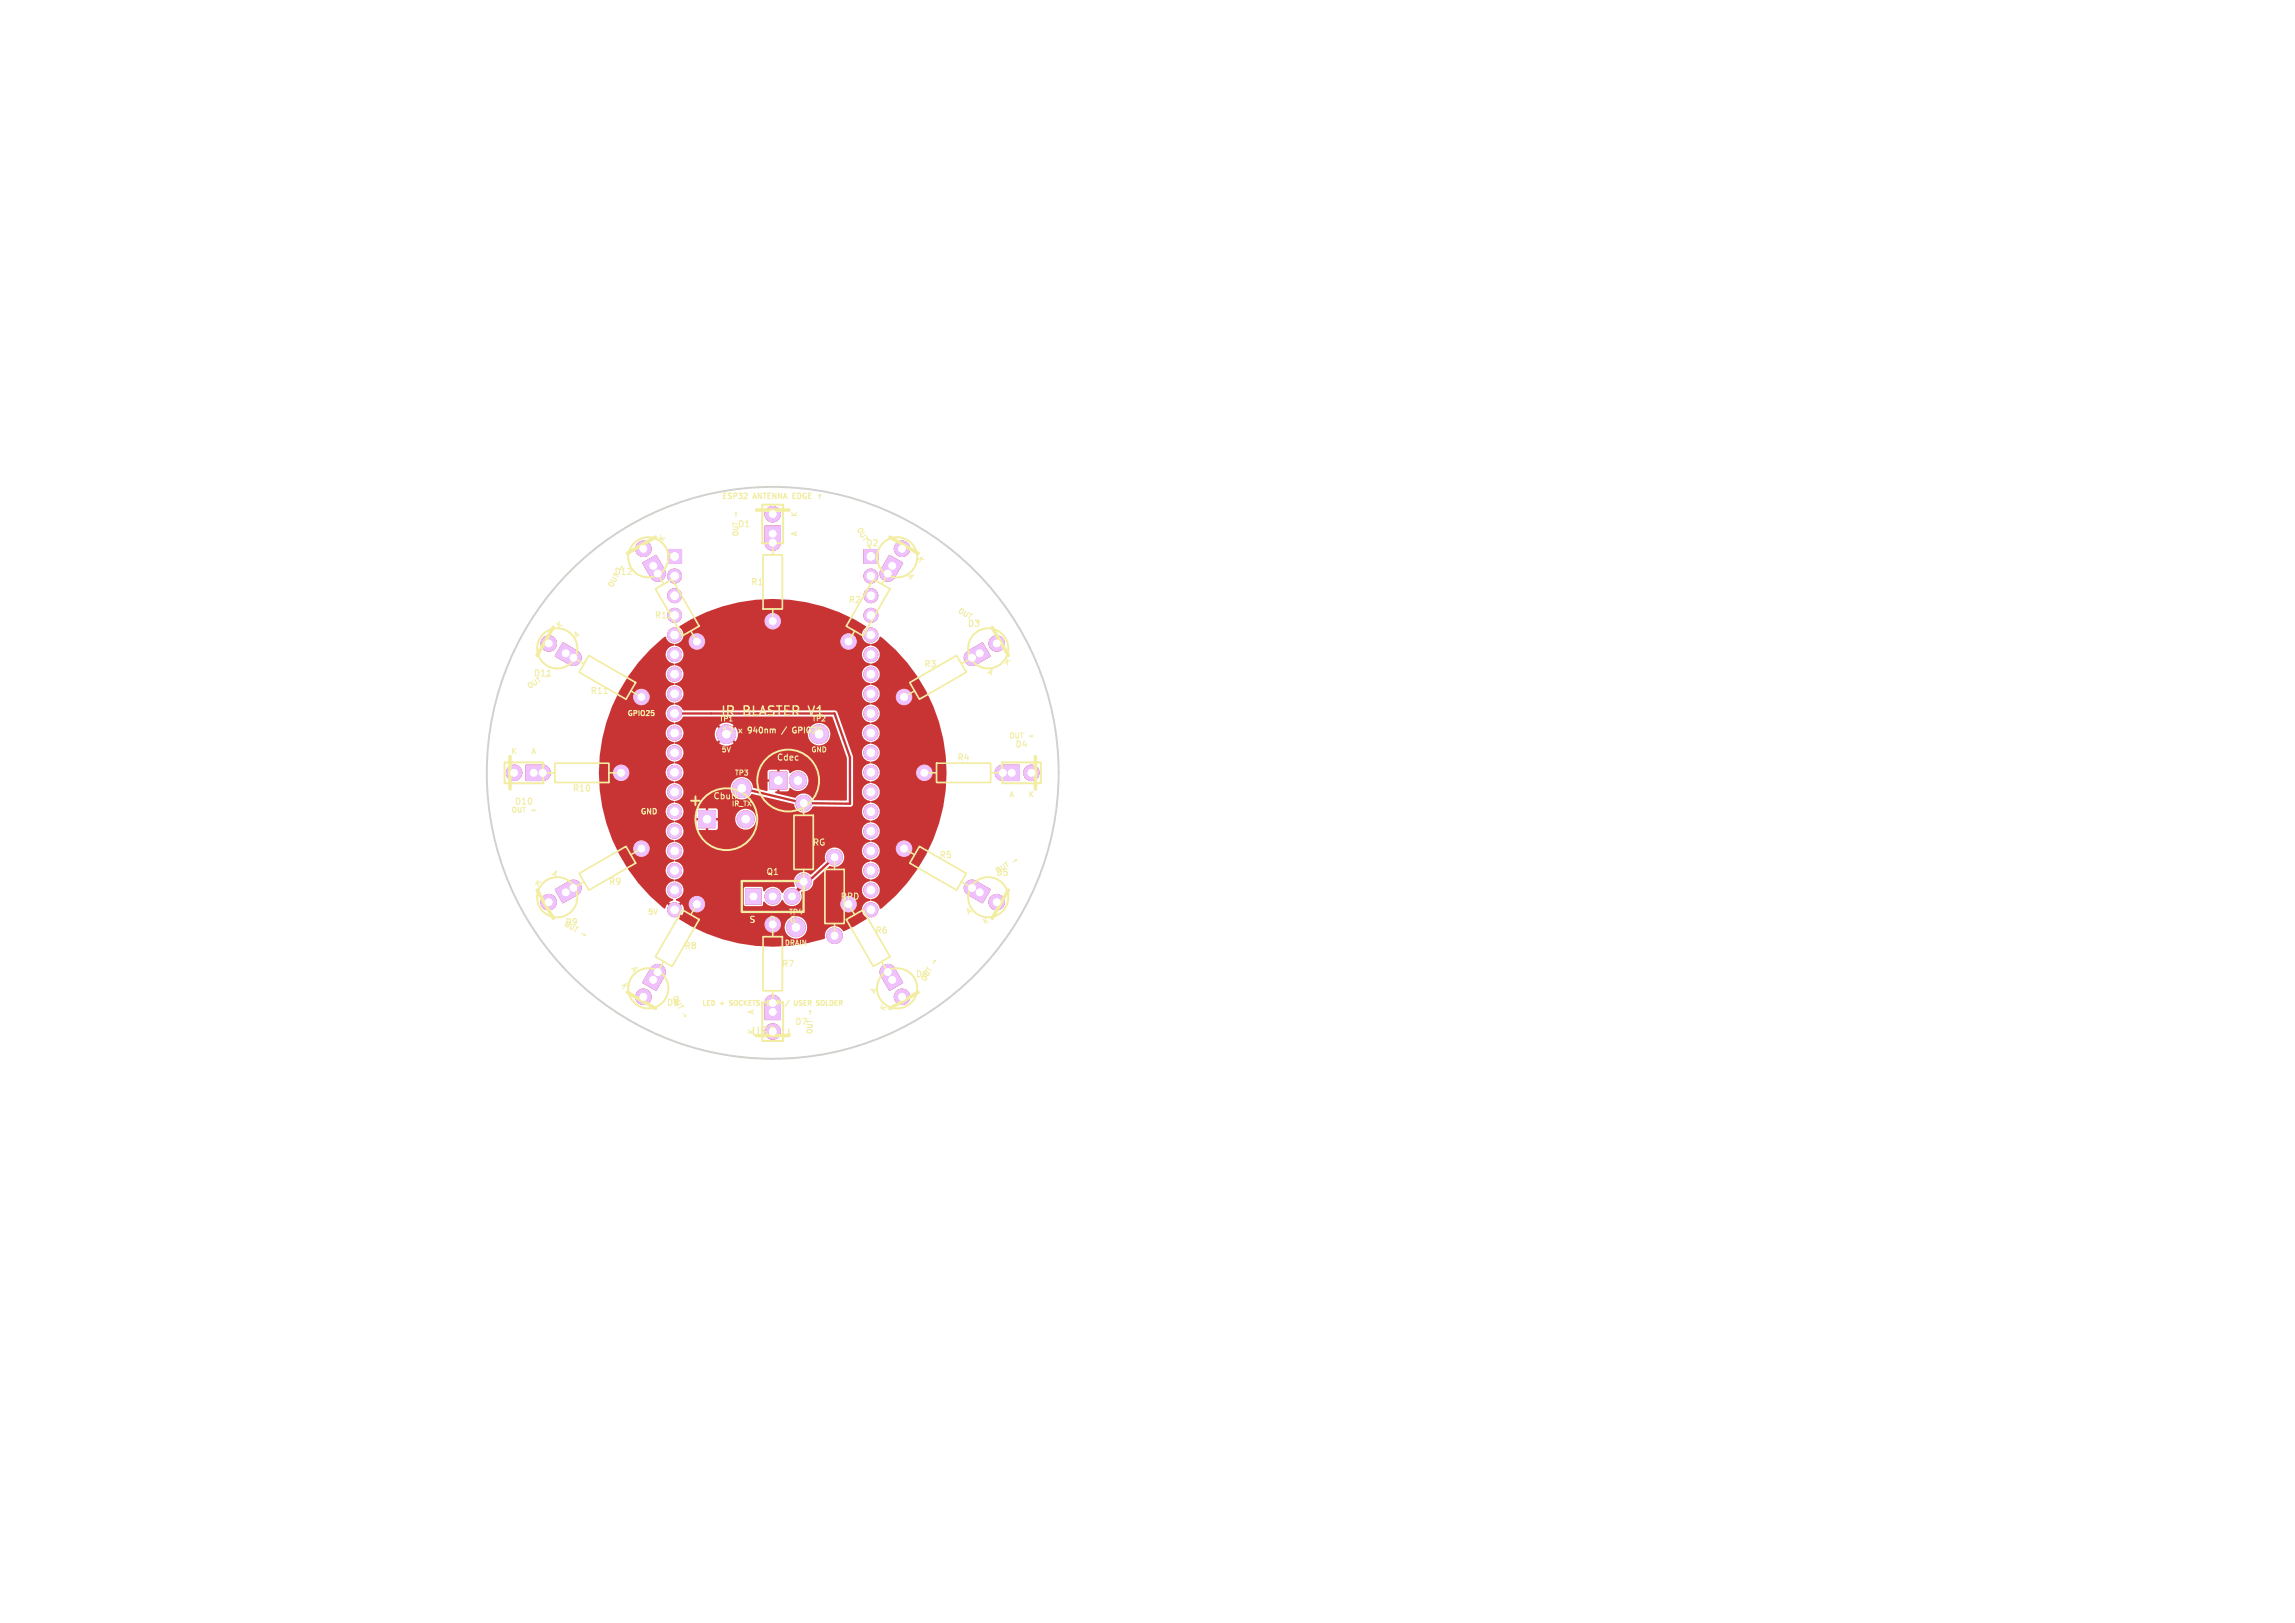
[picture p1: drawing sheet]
<svg xmlns="http://www.w3.org/2000/svg" width="297mm" height="210mm" viewBox="0 0 297 210" stroke-linecap="round" stroke-linejoin="round" font-family="sans-serif">
<defs><g id="words">
<text font-size="2.1" fill="#f2eda1" x="88.8" y="104.6">+</text>
<g font-size="1.7" fill="#f2eda1">
<text x="93.2" y="92.9">IR</text>
<text x="96.2" y="92.9">BLASTER</text>
<text x="105" y="92.9">V1</text>
</g>
<text font-size="1.5" fill="#fff" x="97.1" y="134.3">USB</text>
<text font-size="1.5" fill="#f2eda1" x="101.5" y="134.3">þÿ!“</text>
<g font-size="1.1" fill="#f2eda1">
<text x="95.4" y="68.4">D1</text>
<text x="112" y="70.9">D2</text>
<text x="79.4" y="74.6">D12</text>
<text x="97.1" y="75.9">R1</text>
<text x="84.6" y="80.2">R12</text>
<text x="109.7" y="78.2">R2</text>
<text x="125.1" y="81.3">D3</text>
<text x="69" y="87.7">D11</text>
<text x="76.3" y="90">R11</text>
<text x="119.5" y="86.5">R3</text>
<text x="100.4" y="98.6">Cdec</text>
<text x="123.8" y="98.6">R4</text>
<text x="131.3" y="96.9">D4</text>
<text x="66.5" y="104.3">D10</text>
<text x="74" y="102.6">R10</text>
<text x="92.2" y="103.6">Cbulk</text>
<text x="99.1" y="113.4">Q1</text>
<text x="105.1" y="109.6">RG</text>
<text x="121.5" y="111.2">R5</text>
<text x="128.8" y="113.5">D5</text>
<text x="73.1" y="119.9">D9</text>
<text x="78.7" y="114.7">R9</text>
<text x="96.9" y="119.6">S</text>
<text x="100.2" y="119.6">D</text>
<text x="108.7" y="116.6">RPD</text>
<text x="88.5" y="123">R8</text>
<text x="101.1" y="125.3">R7</text>
<text x="113.2" y="121">R6</text>
<text x="86.2" y="130.3">D8</text>
<text x="118.4" y="126.6">D6</text>
<text x="102.8" y="132.8">D7</text>
</g>
<g font-size="1" fill="#f2eda1">
<text x="93.3" y="64.8">ESP32</text>
<text x="97.5" y="64.8">ANTENNA</text>
<text x="102.9" y="64.8">EDGE</text>
<text x="85.9" y="70.3" transform="rotate(-60 85.9 70.3)">K</text>
<text x="103.3" y="69.5" transform="rotate(-90 103.3 69.5)">A</text>
<text x="103.3" y="67" transform="rotate(-90 103.3 67)">K</text>
<text x="117.2" y="74.5" transform="rotate(60 117.2 74.5)">A</text>
<text x="118.5" y="72.3" transform="rotate(60 118.5 72.3)">K</text>
<text x="72.3" y="81.5" transform="rotate(-30 72.3 81.5)">K</text>
<text x="74.5" y="82.8" transform="rotate(-30 74.5 82.8)">A</text>
<text x="127.5" y="87.2" transform="rotate(30 127.5 87.2)">A</text>
<text x="129.7" y="85.9" transform="rotate(30 129.7 85.9)">K</text>
<text x="93.3" y="95.1">12</text>
<text x="95.6" y="95.1">x</text>
<text x="97.1" y="95.1">940nm</text>
<text x="103.5" y="95.1">GPIO25</text>
<text x="66.1" y="97.7">K</text>
<text x="68.6" y="97.7">A</text>
<text x="82.8" y="105.6">GND</text>
<text x="130.5" y="103.3">A</text>
<text x="133" y="103.3">K</text>
<text x="71.2" y="113.3" transform="rotate(30 71.2 113.3)">A</text>
<text x="68.9" y="114.5" transform="rotate(30 68.9 114.5)">K</text>
<text x="83.7" y="118.6">5V</text>
<text x="125.3" y="118.6" transform="rotate(-30 125.3 118.6)">A</text>
<text x="127.4" y="119.9" transform="rotate(-30 127.4 119.9)">K</text>
<text x="81.4" y="125.3" transform="rotate(60 81.4 125.3)">A</text>
<text x="80.1" y="127.4" transform="rotate(60 80.1 127.4)">K</text>
<text x="97.7" y="131.4" transform="rotate(-90 97.7 131.4)">A</text>
<text x="113.3" y="128.8" transform="rotate(-60 113.3 128.8)">A</text>
<text x="114.5" y="131.1" transform="rotate(-60 114.5 131.1)">K</text>
<text x="97.7" y="133.9" transform="rotate(-90 97.7 133.9)">K</text>
</g>
<text font-size="1" fill="#fff" x="87.2" y="72.5" transform="rotate(-60 87.2 72.5)">A</text>
<g font-size=".9" fill="#f2eda1">
<text x="95.7" y="69.5" transform="rotate(-90 95.7 69.5)">OUT</text>
<text x="95.7" y="66.9" transform="rotate(-90 95.7 66.9)">þÿ!’</text>
<text x="110.7" y="68.5" transform="rotate(60 110.7 68.5)">OUT</text>
<text x="79.3" y="76.2" transform="rotate(-60 79.3 76.2)">OUT</text>
<text x="80.6" y="74" transform="rotate(-60 80.6 74)">þÿ!’</text>
<text x="123.8" y="79.3" transform="rotate(30 123.8 79.3)">OUT</text>
<text x="68.5" y="89.3" transform="rotate(-30 68.5 89.3)">OUT</text>
<text x="81.1" y="92.9">GPIO25</text>
<text x="93" y="93.5">TP1</text>
<text x="105" y="93.5">TP2</text>
<text x="130.5" y="95.7">OUT</text>
<text x="133.1" y="95.7">þÿ!’</text>
<text x="93.3" y="97.5">5V</text>
<text x="95" y="100.5">TP3</text>
<text x="104.9" y="97.5">GND</text>
<text x="66.1" y="105.3">OUT</text>
<text x="68.7" y="105.3">þÿ!’</text>
<text x="94.6" y="104.5">IR_TX</text>
<text x="129.1" y="113.2" transform="rotate(-30 129.1 113.2)">OUT</text>
<text x="131.3" y="111.9" transform="rotate(-30 131.3 111.9)">þÿ!’</text>
<text x="72.8" y="119.8" transform="rotate(30 72.8 119.8)">OUT</text>
<text x="102" y="118.5">TP4</text>
<text x="75" y="121.1" transform="rotate(30 75 121.1)">þÿ!’</text>
<text x="101.4" y="122.5">DRAIN</text>
<text x="121.1" y="125" transform="rotate(-60 121.1 125)">þÿ!’</text>
<text x="86.8" y="129.1" transform="rotate(60 86.8 129.1)">OUT</text>
<text x="88.1" y="131.3" transform="rotate(60 88.1 131.3)">þÿ!’</text>
<text x="90.7" y="130.3">LED</text>
<text x="93.2" y="130.3">+</text>
<text x="94.8" y="130.3">SOCKETS:</text>
<text x="100" y="130.3">DNP</text>
<text x="102.7" y="130.3">/</text>
<text x="104.1" y="130.3">USER</text>
<text x="105.3" y="131.3" transform="rotate(-90 105.3 131.3)">þÿ!’</text>
<text x="107.3" y="130.3">SOLDER</text>
<text x="119.8" y="127.2" transform="rotate(-60 119.8 127.2)">OUT</text>
<text x="105.3" y="133.9" transform="rotate(-90 105.3 133.9)">OUT</text>
</g>
</g></defs>
<g fill="#c83434" stroke="#c83434" stroke-width=".13">
<path d="M84.2 125.4l1.7 1-1 1.8-1.7-1z"/>
<path d="M99 129.9h2v2h-2z"/>
<path d="M99 68.1h2v2h-2z"/>
<path d="M114.1 126.4l1.7-1 1 1.8-1.7 1z"/>
<path d="M96.5 115h2v2h-2z"/>
<path d="M72.8 83.2l1.8 1-1 1.7-1.8-1z"/>
<path d="M90.4 104.9h2.2v2.2h-2.2z"/>
<path d="M129.9 99h2v2h-2z"/>
<path d="M83.2 72.8l1.7-1 1 1.8-1.7 1z"/>
<path d="M115.1 71.8l1.7 1-1 1.8-1.7-1z"/>
<path d="M125.4 84.2l1.8-1 1 1.7-1.8 1z"/>
<path d="M68.1 99h2v2h-2z"/>
<path d="M71.8 115.1l1.8-1 1 1.7-1.8 1z"/>
<path d="M126.4 114.1l1.8 1-1 1.7-1.8-1z"/>
<path d="M99.6 99.9h2.2v2.2h-2.2z"/>
<path d="M111.8 71.1h1.8v1.8h-1.8z"/>
<path d="M86.4 71.1h1.8v1.8h-1.8z"/>
<circle cx="83.3" cy="129" r="1"/>
<circle cx="100" cy="133.5" r="1"/>
<circle cx="104" cy="103.9" r="1"/>
<circle cx="104" cy="114.1" r="1"/>
<circle cx="83" cy="109.8" r="1"/>
<circle cx="74.2" cy="114.9" r="1"/>
<circle cx="100" cy="66.5" r="1"/>
<circle cx="116.7" cy="129" r="1"/>
<circle cx="100" cy="116" r="1"/>
<circle cx="102.5" cy="116" r="1"/>
<circle cx="71" cy="83.3" r="1"/>
<circle cx="90.2" cy="117" r="1"/>
<circle cx="85.1" cy="125.8" r="1"/>
<circle cx="100" cy="119.6" r="1"/>
<circle cx="100" cy="129.8" r="1"/>
<circle cx="106" cy="95" r="1.2"/>
<circle cx="108" cy="110.9" r="1"/>
<circle cx="108" cy="121.1" r="1"/>
<circle cx="96.5" cy="106" r="1.1"/>
<circle cx="96" cy="102" r="1.2"/>
<circle cx="133.5" cy="100" r="1"/>
<circle cx="119.6" cy="100" r="1"/>
<circle cx="129.8" cy="100" r="1"/>
<circle cx="117" cy="109.8" r="1"/>
<circle cx="125.8" cy="114.9" r="1"/>
<circle cx="109.8" cy="83" r="1"/>
<circle cx="114.9" cy="74.2" r="1"/>
<circle cx="117" cy="90.2" r="1"/>
<circle cx="125.8" cy="85.1" r="1"/>
<circle cx="100" cy="80.4" r="1"/>
<circle cx="100" cy="70.2" r="1"/>
<circle cx="83.3" cy="71" r="1"/>
<circle cx="116.7" cy="71" r="1"/>
<circle cx="129" cy="83.3" r="1"/>
<circle cx="109.8" cy="117" r="1"/>
<circle cx="114.9" cy="125.8" r="1"/>
<circle cx="90.2" cy="83" r="1"/>
<circle cx="85.1" cy="74.2" r="1"/>
<circle cx="80.4" cy="100" r="1"/>
<circle cx="70.2" cy="100" r="1"/>
<circle cx="83" cy="90.2" r="1"/>
<circle cx="74.2" cy="85.1" r="1"/>
<circle cx="103" cy="120" r="1.2"/>
<circle cx="66.5" cy="100" r="1"/>
<circle cx="71" cy="116.7" r="1"/>
<circle cx="129" cy="116.7" r="1"/>
<circle cx="103.3" cy="101" r="1.1"/>
<circle cx="94" cy="95" r="1.2"/>
<circle cx="112.7" cy="74.5" r=".9"/>
<circle cx="112.7" cy="77.1" r=".9"/>
<circle cx="112.7" cy="79.6" r=".9"/>
<circle cx="112.7" cy="82.2" r=".9"/>
<circle cx="112.7" cy="84.7" r=".9"/>
<circle cx="112.7" cy="87.2" r=".9"/>
<circle cx="112.7" cy="89.8" r=".9"/>
<circle cx="112.7" cy="92.3" r=".9"/>
<circle cx="112.7" cy="94.9" r=".9"/>
<circle cx="112.7" cy="97.4" r=".9"/>
<circle cx="112.7" cy="99.9" r=".9"/>
<circle cx="112.7" cy="102.5" r=".9"/>
<circle cx="112.7" cy="105" r=".9"/>
<circle cx="112.7" cy="107.6" r=".9"/>
<circle cx="112.7" cy="110.1" r=".9"/>
<circle cx="112.7" cy="112.6" r=".9"/>
<circle cx="112.7" cy="115.2" r=".9"/>
<circle cx="112.7" cy="117.7" r=".9"/>
<circle cx="87.3" cy="74.5" r=".9"/>
<circle cx="87.3" cy="77.1" r=".9"/>
<circle cx="87.3" cy="79.6" r=".9"/>
<circle cx="87.3" cy="82.2" r=".9"/>
<circle cx="87.3" cy="84.7" r=".9"/>
<circle cx="87.3" cy="87.2" r=".9"/>
<circle cx="87.3" cy="89.8" r=".9"/>
<circle cx="87.3" cy="92.3" r=".9"/>
<circle cx="87.3" cy="94.9" r=".9"/>
<circle cx="87.3" cy="97.4" r=".9"/>
<circle cx="87.3" cy="99.9" r=".9"/>
<circle cx="87.3" cy="102.5" r=".9"/>
<circle cx="87.3" cy="105" r=".9"/>
<circle cx="87.3" cy="107.6" r=".9"/>
<circle cx="87.3" cy="110.1" r=".9"/>
<circle cx="87.3" cy="112.6" r=".9"/>
<circle cx="87.3" cy="115.2" r=".9"/>
<circle cx="87.3" cy="117.7" r=".9"/>
</g>
<path d="M117 90.2l2.6 9.8" fill="none" stroke="#c83434" stroke-width="1"/>
<path d="M87.3 92.3h20.7l2 5.7v6l-6-.1-8-1.9M108 110.9l-5.5 5.1 1.5-1.9" fill="none" stroke="#c83434" stroke-width=".3"/>
<path d="M84.5 73.2l.6 1M100 69.1v1.1M115.5 73.2l-.6 1M73.2 84.5l1 .6M126.8 84.5l-1 .6M69.1 100h1.1M74.2 114.9l-1 .6M125.8 114.9l1 .6M129.8 100h1.1M85.1 125.8l-.6 1M100 129.8v1.1M114.9 125.8l.6 1" fill="none" stroke="#c83434" stroke-width=".6"/>
<g fill="#c83434">
<path d="M87.9 81a22.3 22.3 0 0 1 24.2 .1v.1a1.18 1.18 0 0 0-.5 1.3 1.18 1.18 0 0 0 1.1 .8v.2a1.38 1.38 0 0 0-1.2 1.1 1.22 1.22 0 0 0 1.2 1.3v.1a1.38 1.38 0 0 0-1.2 1.1 1.22 1.22 0 0 0 1.2 1.3v.1a1.38 1.38 0 0 0-1.2 1.2 1.22 1.22 0 0 0 1.2 1.3v.1a1.38 1.38 0 0 0-1.2 1.1 1.22 1.22 0 0 0 1.2 1.3v.1a1.38 1.38 0 0 0-1.2 1.2 1.22 1.22 0 0 0 1.2 1.2v.2a1.38 1.38 0 0 0-1.2 1.1 1.2 1.2 0 0 0 1.2 1.3v.1a1.38 1.38 0 0 0-1.2 1.1 1.22 1.22 0 0 0 1.2 1.3v.1a1.38 1.38 0 0 0-1.2 1.2 1.22 1.22 0 0 0 1.2 1.3v.1a1.38 1.38 0 0 0-1.2 1.1 1.2 1.2 0 0 0 1.2 1.3v.1a1.38 1.38 0 0 0-1.2 1.2 1.22 1.22 0 0 0 1.2 1.2v.2a1.38 1.38 0 0 0-1.2 1.1 1.22 1.22 0 0 0 1.2 1.3v.1a1.38 1.38 0 0 0-1.2 1.1 1.22 1.22 0 0 0 1.2 1.3v.1a1.38 1.38 0 0 0-1.2 1.2 1.22 1.22 0 0 0 1.2 1.3v.1a1.38 1.38 0 0 0-1.2 1.1 1.49 1.49 0 0 0 .7 1.2l-1.6 1-1.4 .7a1.31 1.31 0 0 0-1.6-.6 1.31 1.31 0 0 0-.9 1.5v.1a22.4 22.4 0 0 1-17.2-1.6h12v.2a1.45 1.45 0 0 0 2.3 1.1 1.45 1.45 0 0 0 0-2.4 1.45 1.45 0 0 0-2.3 1.1h-12l-1.6-.9v-.2l.1-.1-.5-.5 .2-.2 .5 .5a1.19 1.19 0 0 0 0-1.5l-.5 .5-.2-.2 .5-.5-.5-.3v-.1a1.31 1.31 0 0 0 .9-1.4h7.8v2l.2 .2h2.2l.1-.1 .1-.4h.1a1.32 1.32 0 0 0 2.3-.2h.1a1.29 1.29 0 0 0 1.7 .6 1.29 1.29 0 0 0 .7-1.6l.1-.1a1.38 1.38 0 0 0 1.5-1.4l2.1-2a1.26 1.26 0 0 0 1.8-.8 1.26 1.26 0 0 0-1.3-1.5 1.26 1.26 0 0 0-1.1 1.7l-1.8 1.7-.1 .1a1.27 1.27 0 0 0-1.7-.1 1.27 1.27 0 0 0-.3 1.6l-.1 .1a1.33 1.33 0 0 0-1.5 .7h-.1a1.29 1.29 0 0 0-2.3-.2h-.1l-.1-.4-.2-.2h-2l-.3 .3h-7.8l-.1-.3a1.5 1.5 0 0 0-1-.8v-.1a1.18 1.18 0 0 0 1.2-1.2 1.18 1.18 0 0 0-1.2-1.1v-.2l.1-.1a1.17 1.17 0 0 0 1-1.1 1.17 1.17 0 0 0-1.1-1.2v-.1l.1-.1a1.17 1.17 0 0 0 1-1.2 1.17 1.17 0 0 0-1.1-1.1v-.1l.1-.1a1.15 1.15 0 0 0 1-1.3h1.7v1h.9v.3h-.9v1l.2 .2h1v-.9h.3v.9h1.2l.1-.3v-.9h-.9v-.3h3.1v.2a1.35 1.35 0 0 0 2.1 1.1 1.35 1.35 0 0 0 0-2.4 1.35 1.35 0 0 0-2.1 1.1h-3.1h.9v-1.1l-.2-.2h-1.1v.9h-.3v-.9h-1l-.2 .3h-1.7l-.1-.5a1.68 1.68 0 0 0-1-.6v-.1a1.18 1.18 0 0 0 1.2-1.2 1.18 1.18 0 0 0-1.2-1.2v-.1l.1-.1a1.17 1.17 0 0 0 1-1.2 1.17 1.17 0 0 0-1.1-1.1v-.2l.1-.1a1.19 1.19 0 0 0 1-1.2 1.19 1.19 0 0 0-1.1-1.1v-.1a1.29 1.29 0 0 0 1.2-1.2h4v.5l.3 .6 .8-.8 .2 .2-.8 .8 .2 .1a1.5 1.5 0 0 0 1.8-.1l-.8-.8 .2-.2 .8 .8 .3-.6v-.5h9v.2a1.45 1.45 0 0 0 2.3 1.1 1.45 1.45 0 0 0 0-2.4 1.45 1.45 0 0 0-2.3 1.1h-9l-.1-.5-.2-.4-.8 .8-.2-.2 .8-.8-.2-.1a1.5 1.5 0 0 0-1.8 .1l.8 .8-.2 .2-.8-.8-.2 .4-.1 .5h-4a1.19 1.19 0 0 0-1.2-1.2v-.1l.1-.1a1.46 1.46 0 0 0 1.1-.8h19.2l1.9 5.3v5.5l-.1 .1-4.2-.1h-.1a1.27 1.27 0 0 0-2.3-.3l-2.5-.6-.1-.1 .1-.1h.2v-.9h.3v.9h1l.2-.2a.15 .15 0 0 1 .1-.2 .15 .15 0 0 1 .2 0 1.36 1.36 0 0 0 1.9-.1 1.36 1.36 0 0 0-.1-1.9 1.36 1.36 0 0 0-1.9 .1l-.1-.1-.1-.3-.2-.1h-1v.9h-.3v-.9h-1l-.3 .2v1.1h1v.3h-1v1.1l-1.8-.3-.1-.1a1.46 1.46 0 0 0-2-1.2 1.46 1.46 0 0 0-.5 2.3 1.46 1.46 0 0 0 2.4-.3l5.4 1.3a1.29 1.29 0 0 0 1.1 1.2 1.29 1.29 0 0 0 1.4-.8h4.8l.2-.1 .2-.2v-6.2l-2.2-5.9-.2-.1h-19.5l-.2-.1a1.24 1.24 0 0 0-1-.7v-.1l.1-.1a1.17 1.17 0 0 0 1-1.2 1.17 1.17 0 0 0-1.1-1.1v-.1l.1-.1a1.17 1.17 0 0 0 1-1.2 1.17 1.17 0 0 0-1.1-1.1v-.2l.1-.1a1.17 1.17 0 0 0 1-1.1 1.17 1.17 0 0 0-1.1-1.2v-.1l.1-.1a1.17 1.17 0 0 0 1-.9 1.17 1.17 0 0 0-.5-1.2z"/>
<path d="M112.7 83.3a1.28 1.28 0 0 0 1.1-.9h.2l.3 .2a22.5 22.5 0 0 1 3.1 3.1 22.5 22.5 0 0 1 3.4 5.7 22.4 22.4 0 0 1-6.8 26.2l-.2-.1-.1-.4a1.7 1.7 0 0 0-1-.6v-.1a1.18 1.18 0 0 0 1.2-1.2 1.18 1.18 0 0 0-1.2-1.2v-.1l.1-.1a1.17 1.17 0 0 0 1-1.2 1.17 1.17 0 0 0-1.1-1.1v-.2l.1-.1a1.17 1.17 0 0 0 1-1.1 1.17 1.17 0 0 0-1.1-1.2v-.1l.1-.1a1.17 1.17 0 0 0 1-1.2 1.17 1.17 0 0 0-1.1-1.1v-.1l.1-.1a1.17 1.17 0 0 0 1-1.2 1.17 1.17 0 0 0-1.1-1.2v-.1l.1-.1a1.17 1.17 0 0 0 1-1.2 1.17 1.17 0 0 0-1.1-1.1v-.1l.1-.1a1.17 1.17 0 0 0 1-1.2 1.17 1.17 0 0 0-1.1-1.1v-.2l.1-.1a1.17 1.17 0 0 0 1-1.1 1.17 1.17 0 0 0-1.1-1.2v-.1l.1-.1a1.17 1.17 0 0 0 1-1.2 1.17 1.17 0 0 0-1.1-1.1v-.1l.1-.1a1.17 1.17 0 0 0 1-1.2 1.17 1.17 0 0 0-1.1-1.2v-.1l.1-.1a1.17 1.17 0 0 0 1-1.2 1.17 1.17 0 0 0-1.1-1.1v-.1l.1-.1a1.17 1.17 0 0 0 1-1.2 1.17 1.17 0 0 0-1.1-1.1v-.2l.1-.1a1.17 1.17 0 0 0 1-1.1 1.17 1.17 0 0 0-1.1-1.2z"/>
<path d="M84.1 84.1l1.6-1.5 .4-.2a1.54 1.54 0 0 0 1.2 1v.1a1.18 1.18 0 0 0-1.2 1.2 1.18 1.18 0 0 0 1.2 1.2v.1a1.38 1.38 0 0 0-1.2 1.1 1.22 1.22 0 0 0 1.2 1.3v.1a1.38 1.38 0 0 0-1.2 1.2 1.22 1.22 0 0 0 1.2 1.3v.1a1.38 1.38 0 0 0-1.2 1.1 1.22 1.22 0 0 0 1.2 1.3v.1a1.38 1.38 0 0 0-1.2 1.2 1.22 1.22 0 0 0 1.2 1.2v.2a1.38 1.38 0 0 0-1.2 1.1 1.2 1.2 0 0 0 1.2 1.3v.1a1.38 1.38 0 0 0-1.2 1.1 1.22 1.22 0 0 0 1.2 1.3v.1a1.38 1.38 0 0 0-1.2 1.2 1.22 1.22 0 0 0 1.2 1.3v.1a1.38 1.38 0 0 0-1.2 1.1 1.2 1.2 0 0 0 1.2 1.3v.1a1.38 1.38 0 0 0-1.2 1.2 1.22 1.22 0 0 0 1.2 1.2v.2a1.38 1.38 0 0 0-1.2 1.1 1.22 1.22 0 0 0 1.2 1.3v.1a1.38 1.38 0 0 0-1.2 1.1 1.22 1.22 0 0 0 1.2 1.3v.1a1.38 1.38 0 0 0-1.2 1.2 1.53 1.53 0 0 0 1 1.3v.1l-.5 .3 .5 .5-.2 .2-.5-.5-.3 .5h-.2a22.5 22.5 0 0 1-1.8-33.4z"/>
</g>
<g fill="#efc1ff" stroke="#efc1ff" stroke-width=".13">
<path d="M84.2 125.4l1.7 1-1 1.8-1.7-1z"/>
<path d="M99 129.9h2v2h-2z"/>
<path d="M99 68.1h2v2h-2z"/>
<path d="M114.1 126.4l1.7-1 1 1.8-1.7 1z"/>
<path d="M96.5 115h2v2h-2z"/>
<path d="M72.8 83.2l1.8 1-1 1.7-1.8-1z"/>
<path d="M90.4 104.9h2.2v2.2h-2.2z"/>
<path d="M129.9 99h2v2h-2z"/>
<path d="M83.2 72.8l1.7-1 1 1.8-1.7 1z"/>
<path d="M115.1 71.8l1.7 1-1 1.8-1.7-1z"/>
<path d="M125.4 84.2l1.8-1 1 1.7-1.8 1z"/>
<path d="M68.1 99h2v2h-2z"/>
<path d="M71.8 115.1l1.8-1 1 1.7-1.8 1z"/>
<path d="M126.4 114.1l1.8 1-1 1.7-1.8-1z"/>
<path d="M99.6 99.9h2.2v2.2h-2.2z"/>
<path d="M111.8 71.1h1.8v1.8h-1.8z"/>
<path d="M86.4 71.1h1.8v1.8h-1.8z"/>
<circle cx="83.3" cy="129" r="1"/>
<circle cx="100" cy="133.5" r="1"/>
<circle cx="104" cy="103.9" r="1"/>
<circle cx="104" cy="114.1" r="1"/>
<circle cx="83" cy="109.8" r="1"/>
<circle cx="74.2" cy="114.9" r="1"/>
<circle cx="100" cy="66.5" r="1"/>
<circle cx="116.7" cy="129" r="1"/>
<circle cx="100" cy="116" r="1"/>
<circle cx="102.5" cy="116" r="1"/>
<circle cx="71" cy="83.3" r="1"/>
<circle cx="90.2" cy="117" r="1"/>
<circle cx="85.1" cy="125.8" r="1"/>
<circle cx="100" cy="119.6" r="1"/>
<circle cx="100" cy="129.8" r="1"/>
<circle cx="106" cy="95" r="1.2"/>
<circle cx="108" cy="110.9" r="1"/>
<circle cx="108" cy="121.1" r="1"/>
<circle cx="96.5" cy="106" r="1.1"/>
<circle cx="96" cy="102" r="1.2"/>
<circle cx="133.5" cy="100" r="1"/>
<circle cx="119.6" cy="100" r="1"/>
<circle cx="129.8" cy="100" r="1"/>
<circle cx="117" cy="109.8" r="1"/>
<circle cx="125.8" cy="114.9" r="1"/>
<circle cx="109.8" cy="83" r="1"/>
<circle cx="114.9" cy="74.2" r="1"/>
<circle cx="117" cy="90.2" r="1"/>
<circle cx="125.8" cy="85.1" r="1"/>
<circle cx="100" cy="80.4" r="1"/>
<circle cx="100" cy="70.2" r="1"/>
<circle cx="83.3" cy="71" r="1"/>
<circle cx="116.7" cy="71" r="1"/>
<circle cx="129" cy="83.3" r="1"/>
<circle cx="109.8" cy="117" r="1"/>
<circle cx="114.9" cy="125.8" r="1"/>
<circle cx="90.2" cy="83" r="1"/>
<circle cx="85.1" cy="74.2" r="1"/>
<circle cx="80.4" cy="100" r="1"/>
<circle cx="70.2" cy="100" r="1"/>
<circle cx="83" cy="90.2" r="1"/>
<circle cx="74.2" cy="85.1" r="1"/>
<circle cx="103" cy="120" r="1.2"/>
<circle cx="66.5" cy="100" r="1"/>
<circle cx="71" cy="116.7" r="1"/>
<circle cx="129" cy="116.7" r="1"/>
<circle cx="103.3" cy="101" r="1.1"/>
<circle cx="94" cy="95" r="1.2"/>
<circle cx="112.7" cy="74.5" r=".9"/>
<circle cx="112.7" cy="77.1" r=".9"/>
<circle cx="112.7" cy="79.6" r=".9"/>
<circle cx="112.7" cy="82.2" r=".9"/>
<circle cx="112.7" cy="84.7" r=".9"/>
<circle cx="112.7" cy="87.2" r=".9"/>
<circle cx="112.7" cy="89.8" r=".9"/>
<circle cx="112.7" cy="92.3" r=".9"/>
<circle cx="112.7" cy="94.9" r=".9"/>
<circle cx="112.7" cy="97.4" r=".9"/>
<circle cx="112.7" cy="99.9" r=".9"/>
<circle cx="112.7" cy="102.5" r=".9"/>
<circle cx="112.7" cy="105" r=".9"/>
<circle cx="112.7" cy="107.6" r=".9"/>
<circle cx="112.7" cy="110.1" r=".9"/>
<circle cx="112.7" cy="112.6" r=".9"/>
<circle cx="112.7" cy="115.2" r=".9"/>
<circle cx="112.7" cy="117.7" r=".9"/>
<circle cx="87.3" cy="74.5" r=".9"/>
<circle cx="87.3" cy="77.1" r=".9"/>
<circle cx="87.3" cy="79.6" r=".9"/>
<circle cx="87.3" cy="82.2" r=".9"/>
<circle cx="87.3" cy="84.7" r=".9"/>
<circle cx="87.3" cy="87.2" r=".9"/>
<circle cx="87.3" cy="89.8" r=".9"/>
<circle cx="87.3" cy="92.3" r=".9"/>
<circle cx="87.3" cy="94.9" r=".9"/>
<circle cx="87.3" cy="97.4" r=".9"/>
<circle cx="87.3" cy="99.9" r=".9"/>
<circle cx="87.3" cy="102.5" r=".9"/>
<circle cx="87.3" cy="105" r=".9"/>
<circle cx="87.3" cy="107.6" r=".9"/>
<circle cx="87.3" cy="110.1" r=".9"/>
<circle cx="87.3" cy="112.6" r=".9"/>
<circle cx="87.3" cy="115.2" r=".9"/>
<circle cx="87.3" cy="117.7" r=".9"/>
</g>
<g fill="none" stroke="#f2eda1" stroke-width=".15">
<path d="M96.3 64.5h.4M96.7 63.9v.2M102.6 64.1h.2M102.9 63.8h-.3v.7h.3M106.1 64v.5M106.1 64l-.2 .1M106.1 64l.1 .1M84.6 92.3v.2M101.8 94.1l-.7 .9M103 94.1a.34 .34 0 0 0-.4 .4 .34 .34 0 0 0 .4 .3v-.3h-.1M94.4 130l.3 .1M94.5 129.5l-.1 .1 .1 .2"/>
<path d="M99.3 129.5a.31 .31 0 0 1 .4 .3 .31 .31 0 0 1-.4 .3M102.1 129.4l-.5 .8M103.8 129.5h-.3a.26 .26 0 0 0 .2 .3v.2h-.3M106.9 129.5v.6h.3"/>
</g>
<path d="M100 118.6h-.2v.8h.2M102.4 118.8a.36 .36 0 0 0 0 .4 .36 .36 0 0 0 .5 .1v-.3h-.2" fill="none" stroke="#f2eda1" stroke-width=".14"/>
<path d="M70.8 87.5h.5M78.2 89.7h.4M95.3 103.1l.2 .3M95.5 102.8l-.3 .3" fill="none" stroke="#f2eda1" stroke-width=".13"/>
<path d="M84.8 69.5l-3.6 2.1M97.9 66h4.2M115.2 69.5l3.6 2.1M66 97.9v4.2M71.6 81.2l-2.1 3.6M128.4 81.2l2.1 3.6M134 97.9v4.2M69.5 115.2l2.1 3.6M130.5 115.2l-2.1 3.6M81.2 128.4l3.6 2.1M97.9 134h4.2M118.8 128.4l-3.6 2.1" fill="none" stroke="#f2eda1" stroke-width=".45"/>
<g fill="none" stroke="#f2eda1" stroke-width=".25">
<path d="M98.6 65.3h2.7v5h-2.7zM65.3 98.7h5v2.7h-5zM129.7 98.7h5v2.7h-5zM98.6 129.7h2.7v5h-2.7z"/>
<circle cx="83.9" cy="72.1" r="2.6"/>
<circle cx="116.1" cy="72.1" r="2.6"/>
<circle cx="72.1" cy="83.9" r="2.6"/>
<circle cx="127.9" cy="83.9" r="2.6"/>
<circle cx="72.1" cy="116.1" r="2.6"/>
<circle cx="94" cy="106" r="4"/>
<circle cx="102" cy="101" r="4"/>
<circle cx="127.9" cy="116.1" r="2.6"/>
<circle cx="83.9" cy="127.9" r="2.6"/>
<circle cx="116.1" cy="127.9" r="2.6"/>
</g>
<g fill="none" stroke="#f2eda1" stroke-width=".2">
<path d="M85.1 74.2l.8 1.4M100 70.2v1.6M100 78.8v1.6M114.9 74.2l-.8 1.4M74.2 85.1l1.4 .8M81.6 89.4l1.4 .8M89.4 81.6l.8 1.4M110.6 81.6l-.8 1.4M118.4 89.4l-1.4 .8M125.8 85.1l-1.4 .8M70.2 100h1.6M75.6 114.1l-1.4 .8"/>
<path d="M78.8 100h1.6M83 109.8l-1.4 .8M90.2 117l-.8 1.4M100 119.6v1.6M104 103.9v1.6M104 112.5v1.6M108 110.9v1.6M108 119.5v1.6M109.8 117l.8 1.4M117 109.8l1.4 .8M119.6 100h1.6M124.4 114.1l1.4 .8"/>
<path d="M128.2 100h1.6M85.9 124.4l-.8 1.4M100 128.2v1.6M114.1 124.4l.8 1.4"/>
</g>
<g fill="none" stroke="#f2eda1" stroke-width=".22">
<path d="M84.8 76.2l2.2-1.2 3.5 6-2.2 1.3zM98.7 71.8h2.5v7h-2.5zM113 75l2.2 1.2-3.5 6.1-2.2-1.3zM71.8 98.8h7v2.5h-7zM76.2 84.8l6.1 3.5-1.3 2.2-6-3.5zM117.7 88.3l6.1-3.5 1.2 2.2-6 3.5zM121.2 98.8h7v2.5h-7zM75 113l6-3.5 1.3 2.2-6.1 3.5zM88.3 117.7l2.2 1.3-3.5 6-2.2-1.2zM102.8 105.5h2.4v7h-2.4zM106.7 112.5h2.6v7h-2.6zM109.5 119l2.2-1.3 3.5 6.1-2.2 1.2z"/>
<path d="M119 109.5l6 3.5-1.2 2.2-6.1-3.5zM98.7 121.2h2.5v7h-2.5z"/>
</g>
<path d="M96 114h8v4h-8z" fill="none" stroke="#f2eda1" stroke-width=".3"/>
<circle cx="100" cy="100" r="37" fill="none" stroke="#d0d2cd" stroke-width=".25"/>
<g fill="#fff" stroke="#fff" stroke-width=".13">
<circle cx="84.5" cy="126.8" r=".45"/>
<circle cx="83.3" cy="129" r=".45"/>
<circle cx="100" cy="130.9" r=".45"/>
<circle cx="104" cy="103.9" r=".45"/>
<circle cx="104" cy="114.1" r=".45"/>
<circle cx="83" cy="109.8" r=".45"/>
<circle cx="74.2" cy="114.9" r=".45"/>
<circle cx="100" cy="69.1" r=".45"/>
<circle cx="100" cy="66.5" r=".45"/>
<circle cx="115.5" cy="126.8" r=".45"/>
<circle cx="116.7" cy="129" r=".45"/>
<circle cx="97.5" cy="116" r=".45"/>
<circle cx="100" cy="116" r=".45"/>
<circle cx="102.5" cy="116" r=".45"/>
<circle cx="73.2" cy="84.5" r=".45"/>
<circle cx="71" cy="83.3" r=".45"/>
<circle cx="90.2" cy="117" r=".45"/>
<circle cx="85.1" cy="125.8" r=".45"/>
<circle cx="100" cy="119.6" r=".45"/>
<circle cx="100" cy="129.8" r=".45"/>
<circle cx="106" cy="95" r=".5"/>
<circle cx="108" cy="110.9" r=".45"/>
<circle cx="108" cy="121.1" r=".45"/>
<circle cx="91.5" cy="106" r=".5"/>
<circle cx="96.5" cy="106" r=".5"/>
<circle cx="96" cy="102" r=".5"/>
<circle cx="130.9" cy="100" r=".45"/>
<circle cx="133.5" cy="100" r=".45"/>
<circle cx="119.6" cy="100" r=".45"/>
<circle cx="129.8" cy="100" r=".45"/>
<circle cx="117" cy="109.8" r=".45"/>
<circle cx="125.8" cy="114.9" r=".45"/>
<circle cx="109.8" cy="83" r=".45"/>
<circle cx="114.9" cy="74.2" r=".45"/>
<circle cx="117" cy="90.2" r=".45"/>
<circle cx="125.8" cy="85.1" r=".45"/>
<circle cx="100" cy="80.4" r=".45"/>
<circle cx="100" cy="70.2" r=".45"/>
<circle cx="84.5" cy="73.2" r=".45"/>
<circle cx="83.3" cy="71" r=".45"/>
<circle cx="115.5" cy="73.2" r=".45"/>
<circle cx="116.7" cy="71" r=".45"/>
<circle cx="126.8" cy="84.5" r=".45"/>
<circle cx="129" cy="83.3" r=".45"/>
<circle cx="109.8" cy="117" r=".45"/>
<circle cx="114.9" cy="125.8" r=".45"/>
<circle cx="90.2" cy="83" r=".45"/>
<circle cx="85.1" cy="74.2" r=".45"/>
<circle cx="80.4" cy="100" r=".45"/>
<circle cx="70.2" cy="100" r=".45"/>
<circle cx="83" cy="90.2" r=".45"/>
<circle cx="74.2" cy="85.1" r=".45"/>
<circle cx="103" cy="120" r=".5"/>
<circle cx="69.1" cy="100" r=".45"/>
<circle cx="66.5" cy="100" r=".45"/>
<circle cx="73.2" cy="115.5" r=".45"/>
<circle cx="71" cy="116.7" r=".45"/>
<circle cx="126.8" cy="115.5" r=".45"/>
<circle cx="129" cy="116.7" r=".45"/>
<circle cx="100.7" cy="101" r=".5"/>
<circle cx="103.3" cy="101" r=".5"/>
<circle cx="94" cy="95" r=".5"/>
<circle cx="112.7" cy="72" r=".5"/>
<circle cx="112.7" cy="74.5" r=".5"/>
<circle cx="112.7" cy="77.1" r=".5"/>
<circle cx="112.7" cy="79.6" r=".5"/>
<circle cx="112.7" cy="82.2" r=".5"/>
<circle cx="112.7" cy="84.7" r=".5"/>
<circle cx="112.7" cy="87.2" r=".5"/>
<circle cx="112.7" cy="89.8" r=".5"/>
<circle cx="112.7" cy="92.3" r=".5"/>
<circle cx="112.7" cy="94.9" r=".5"/>
<circle cx="112.7" cy="97.4" r=".5"/>
<circle cx="112.7" cy="99.9" r=".5"/>
<circle cx="112.7" cy="102.5" r=".5"/>
<circle cx="112.7" cy="105" r=".5"/>
<circle cx="112.7" cy="107.6" r=".5"/>
<circle cx="112.7" cy="110.1" r=".5"/>
<circle cx="112.7" cy="112.6" r=".5"/>
<circle cx="112.7" cy="115.2" r=".5"/>
<circle cx="112.7" cy="117.7" r=".5"/>
<circle cx="87.3" cy="74.5" r=".5"/>
<circle cx="87.3" cy="77.1" r=".5"/>
<circle cx="87.3" cy="79.6" r=".5"/>
<circle cx="87.3" cy="82.2" r=".5"/>
<circle cx="87.3" cy="84.7" r=".5"/>
<circle cx="87.3" cy="87.2" r=".5"/>
<circle cx="87.3" cy="89.8" r=".5"/>
<circle cx="87.3" cy="92.3" r=".5"/>
<circle cx="87.3" cy="94.9" r=".5"/>
<circle cx="87.3" cy="97.4" r=".5"/>
<circle cx="87.3" cy="99.9" r=".5"/>
<circle cx="87.3" cy="102.5" r=".5"/>
<circle cx="87.3" cy="105" r=".5"/>
<circle cx="87.3" cy="107.6" r=".5"/>
<circle cx="87.3" cy="110.1" r=".5"/>
<circle cx="87.3" cy="112.6" r=".5"/>
<circle cx="87.3" cy="115.2" r=".5"/>
<circle cx="87.3" cy="117.7" r=".5"/>
</g>
<use href="#words"/>
</svg>
